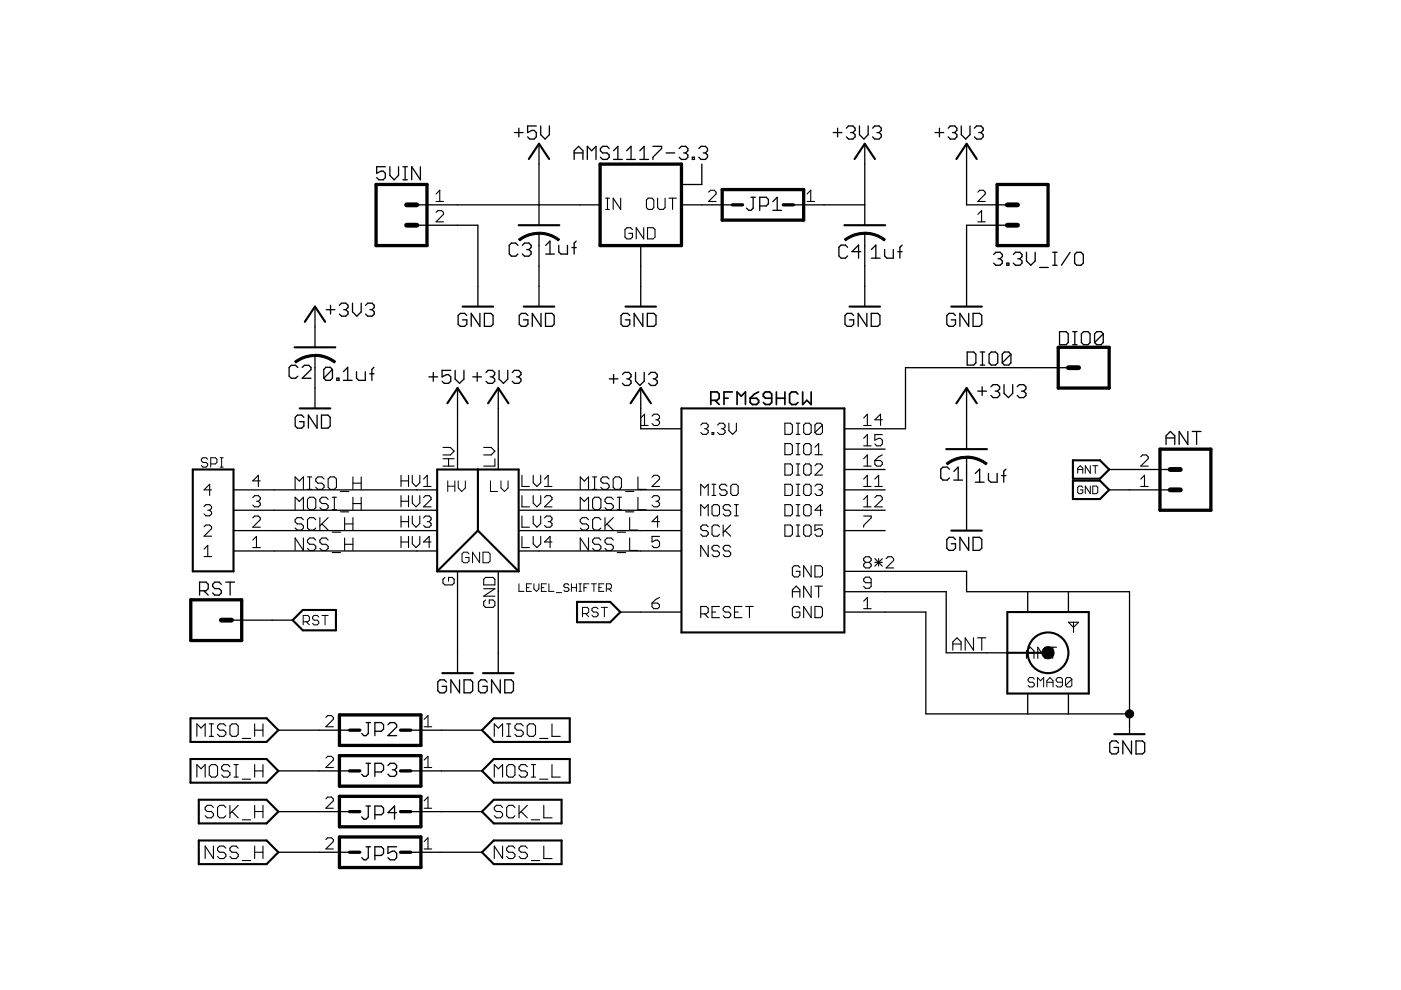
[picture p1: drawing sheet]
<svg xmlns="http://www.w3.org/2000/svg" width="297mm" height="210mm" viewBox="0 0 297 210" stroke-linecap="round" stroke-linejoin="round" font-family="sans-serif">
<g fill="none" stroke="#000" stroke-width=".36">
<path d="M150.7 84.9h1.3l.5-.5v-.9l-.5-.4h-1.3v2.7M151.6 84.9l.9 .9M153.5 84.4h.9M155.3 83.1h-1.8v2.7M156.3 85.8v-2.7l.9 .9 .9-.9v2.7M159 84.4h1.4l.4 .5v.4l-.4 .5h-.9l-.5-.5zM160.8 83.1l-.8 .4-1 .9M163.6 84.4h-1.3l-.5-.4v-.5l.5-.4h.9l.4 .4v1.8l-.4 .5h-.9l-.5-.5M164.6 84.4h1.8M164.6 83.1v2.7M166.4 83.1v2.7M169.2 83.5l-.5-.4h-.8l-.5 .4v1.8l.5 .5h.8l.5-.5"/>
<path d="M170.2 83.1v2.7l.9-.9 .9 .9v-2.7"/>
</g>
<g fill="none" stroke="#000" stroke-width=".28">
<path d="M81.7 35.3h-1.8v1.4l.9-.4h.4l.5 .4v1l-.5 .4h-.9l-.4-.4M82.7 35.3v1.9l.9 .9 .9-.9v-1.9M85.4 35.3h1M85.4 38.1h1M85.9 35.3v2.8M89.1 35.3v2.8l-1.8-2.8v2.8M109.1 28.1h1.8M110 27.2v1.8M113.7 26.7h-1.8v1.4l.9-.5h.4l.5 .5v.9l-.5 .5h-.9l-.4-.5M114.3 30.5v17.3M114.6 26.7v1.9l1 .9 .9-.9v-1.9M121.7 33.8v-1.8l1-1 .9 1v1.8"/>
<path d="M121.7 32.4h1.9M124.5 33.8v-2.8l.9 1 1-1v2.8M129.2 31.5l-.5-.5h-.9l-.5 .5v.5l.5 .4h.9l.5 .5v.4l-.5 .5h-.9l-.5-.5M130.1 33.8h1.8M130.1 32l.9-1v2.8M132.9 32l.9-1v2.8M132.9 33.8h1.8M135.7 32l.9-1v2.8M135.7 33.8h1.8M138.4 31h1.9v.5l-1.9 1.8v.5M141.2 32.4h1.9M144 31.5l.5-.5h.9l.4 .5v.5l-.4 .4"/>
<path d="M144.9 32.4h.5M145.4 32.4l.4 .5v.4l-.4 .5h-.9l-.5-.5M146.8 33.3h.4v.5h-.4zM148.2 31.5l.4-.5h1l.4 .5v.5l-.4 .4M148.8 34.8v4.3h-4.3M149.1 32.4h.5M149.6 32.4l.4 .5v.4l-.4 .5h-1l-.4-.5M176.7 28.1h1.8M177.6 27.2v1.8M179.5 27.2l.4-.5h.9l.5 .5v.4l-.5 .5M180.4 28.1h.4M180.8 28.1l.5 .5v.4l-.5 .5h-.9l-.4-.5"/>
<path d="M182.2 26.7v1.9l1 .9 .9-.9v-1.9M183.3 30.5v17.3M185 27.2l.5-.5h.9l.5 .5v.4l-.5 .5M185.9 28.1h.5M186.4 28.1l.5 .5v.4l-.5 .5h-.9l-.5-.5M198.2 28.1h1.9M199.2 27.2v1.8M201 27.2l.5-.5h.9l.5 .5v.4l-.5 .5M202 28.1h.4M202.4 28.1l.5 .5v.4l-.5 .5h-.9l-.5-.5M203.8 26.7v1.9l.9 .9 1-.9v-1.9M204.9 30.5v12.9h8.7"/>
<path d="M206.6 27.2l.5-.5h.9l.4 .5v.4l-.4 .5M207.5 28.1h.5M208 28.1l.4 .5v.4l-.4 .5h-.9l-.5-.5M88.4 43.4h38.8M88.4 47.8h12.9v17.2M109.8 52l-.5-.5h-.9l-.4 .5v1.8l.4 .5h.9l.5-.5M110.7 52l.5-.5h.9l.5 .5v.5l-.5 .4M111.7 52.9h.4M112.1 52.9l.5 .5v.4l-.5 .5h-.9l-.5-.5M114.3 49.5v15.5M115.7 52l.9-.9v2.8M115.7 53.9h1.8"/>
<path d="M118.5 52v1.4l.4 .5h1.4v-1.9M121.3 52.5h.9M122.2 51.1l-.5 .5v2.3M135.8 52.1v12.9M144.5 43.4h10.8M159.2 41.8h.9M159.7 41.8v2.3l-.5 .5h-.5l-.4-.5M161.1 43.7h1.4l.4-.5v-.9l-.4-.5h-1.4v2.8M163.9 44.6h1.8M163.9 42.8l.9-1v2.8M168.2 43.4h15.1M179.7 52.4l-.5-.4h-.9l-.4 .4v1.9l.4 .4h.9l.5-.4"/>
<path d="M182.5 53.4h-1.9l1.4-1.4v2.7M183.3 49.5v15.5M184.8 52.9l.9-.9v2.7M184.8 54.7h1.8M187.6 52.9v1.4l.4 .4h1.4v-1.8M190.3 53.4h1M191.3 52l-.5 .4v2.3M210.7 54l.4-.5h.9l.5 .5v.4l-.5 .5M211.6 54.9h.4M212 54.9l.5 .4v.5l-.5 .4h-.9l-.4-.4M213.5 55.8h.4v.4h-.4zM213.6 47.8h-8.7v17.2"/>
<path d="M214.8 54l.5-.5h.9l.5 .5v.4l-.5 .5M215.8 54.9h.4M216.2 54.9l.5 .4v.5l-.5 .4h-.9l-.5-.4M217.6 53.5v1.8l.9 .9 1-.9v-1.8M220.4 56.7h1.8M223.2 53.5h.9M223.2 56.2h.9M223.6 53.5v2.7M226.9 53.5l-1.9 2.7M228.3 53.5h.9l.5 .5v1.8l-.5 .4h-.9l-.5-.4v-1.8zM63.1 77.9l-.4-.5h-.9l-.5 .5v1.9l.5 .4h.9l.4-.4M64.1 77.9l.4-.5h1l.4 .5v.5l-1.8 1.8h1.8"/>
<path d="M66.8 65v8.6M66.8 75.4v11.2M69.2 65.7h1.8M70.1 64.7v1.9M70.5 78.3l-.5-.4h-.9l-.5 .4v1.9M70.5 78.3v1.9l-.5 .4h-.9l-.5-.4M70.5 78.3l-1.9 1.9M71.9 64.7l.5-.4h.9l.5 .4v.5l-.5 .5M72.8 78.8l.9-.9v2.7M72.9 65.7h.4M73.3 65.7l.5 .4v.5l-.5 .4h-.9l-.5-.4M74.7 64.3v1.8l.9 .9 1-.9v-1.8"/>
<path d="M75.6 78.8v1.4l.5 .4h1.3v-1.8M77.5 64.7l.5-.4h.9l.5 .4v.5l-.5 .5M78.4 79.2h.9M78.4 65.7h.5M78.9 65.7l.5 .4v.5l-.5 .4h-.9l-.5-.4M79.3 77.9l-.5 .4v2.3M90.9 79.9h1.9M91.9 79v1.8M95.6 78.5h-1.9v1.4l.9-.5h.5l.5 .5v.9l-.5 .5h-.9l-.5-.5M96.5 78.5v1.9l.9 .9 1-.9v-1.9M99 66.9l-.5-.5h-.9l-.5 .5v1.8l.5 .5h.9l.5-.5v-.9h-1M100.2 79.9h1.9"/>
<path d="M101.2 79v1.8M101.7 66.4v2.8l-1.8-2.8v2.8M102.7 66.4h1.4l.4 .5v1.8l-.4 .5h-1.4zM103 79l.5-.5h.9l.5 .5v.4l-.5 .5M103.9 79.9h.5M104.4 79.9l.5 .5v.4l-.5 .5h-.9l-.5-.5M105.8 78.5v1.9l.9 .9 1-.9v-1.9M108.6 79l.5-.5h.9l.4 .5v.4l-.4 .5M109.5 79.9h.5M110 79.9l.4 .5v.4l-.4 .5h-.9l-.5-.5M111.9 66.9l-.4-.5h-.9l-.5 .5v1.8l.5 .5h.9l.4-.5v-.9h-.9M114.7 66.4v2.8l-1.8-2.8v2.8"/>
<path d="M115.7 66.4h1.3l.5 .5v1.8l-.5 .5h-1.3zM130.1 79.4v1.9M132 79.4l.4-.4h.9l.5 .4v.5l-.5 .4M133.5 66.9l-.4-.5h-1l-.4 .5v1.8l.4 .5h1l.4-.5v-.9h-.9M134.7 79v1.8l1 .9 .9-.9v-1.8M136.3 66.4v2.8l-1.8-2.8v2.8M137.2 66.4h1.4l.5 .5v1.8l-.5 .5h-1.4zM137.5 79.4l.5-.4h.9l.5 .4v.5l-.5 .4M181 66.9l-.5-.5h-.9l-.4 .5v1.8l.4 .5h.9l.5-.5v-.9h-.9M183.8 66.4v2.8l-1.9-2.8v2.8M184.7 66.4h1.4l.5 .5v1.8l-.5 .5h-1.4zM202.6 66.9l-.5-.5h-.9l-.5 .5v1.8l.5 .5h.9l.5-.5v-.9h-.9"/>
<path d="M205.1 74.6h1.3l.5 .5v1.8l-.5 .5h-1.3zM205.4 66.4v2.8l-1.9-2.8v2.8M206.3 66.4h1.4l.5 .5v1.8l-.5 .5h-1.4zM207.8 77.4h1M207.8 74.6h1M208.3 74.6v2.8M209.7 75.1l.5-.5h.9l.4 .5v1.8l-.4 .5h-.9l-.5-.5zM214.3 75.1l-.4-.5h-1l-.4 .5v1.8M214.3 75.1v1.8l-.4 .5h-1l-.4-.5M214.3 75.1l-1.8 1.8M224.6 70.3h1.4l.5 .5v1.8l-.5 .5h-1.4zM226.5 78h-34.5v12.9h-13"/>
<path d="M227.4 73.1h.9M227.4 70.3h.9M227.9 70.3v2.8M229.3 70.8l.4-.5h1l.4 .5v1.8l-.4 .5h-1l-.4-.5zM233.9 70.8v1.8l-.5 .5h-.9l-.4-.5M233.9 70.8l-.5-.5h-.9l-.4 .5v1.8M233.9 70.8l-1.8 1.8M64.4 88.5l-.4-.5h-.9l-.5 .5v1.8l.5 .5h.9l.4-.5v-.9h-.9M67.2 88v2.8l-1.8-2.8v2.8M68.2 88h1.3l.5 .5v1.8l-.5 .5h-1.3zM71.4 80.2h.5v.4h-.5zM72.8 80.6h1.9"/>
<path d="M97 82.3v17.2M105.6 82.3v17.2M129.2 80.3h1.8M132.9 80.3h.4M133.3 80.3l.5 .5v.5l-.5 .4h-.9l-.4-.4M135.8 82.3v8.6h8.7M138.5 80.3h.4M138.9 80.3l.5 .5v.5l-.5 .4h-.9l-.5-.4M179 95.2h8.7M179 99.5h8.7M201.3 99.5l-.5-.5h-.9l-.4 .5v1.8l.4 .5h.9l.5-.5M202.2 99.9l1-.9v2.8"/>
<path d="M204.9 82.3v12.9M204.9 97v15.5M207.3 82.9h1.8M208.2 82v1.8M210.1 82l.5-.4h.9l.4 .4v.5l-.4 .4M211 82.9h.5M211.5 82.9l.4 .5v.4l-.4 .5h-.9l-.5-.5M212.9 81.6v1.8l.9 .9 .9-.9v-1.8M213.3 99.5l-.5 .4v2.3M215.7 82l.4-.4h.9l.5 .4v.5l-.5 .4M216.6 82.9h.4M217 82.9l.5 .5v.4l-.5 .5h-.9l-.4-.5"/>
<path d="M235.2 99.5h12.9M247.2 94.2v-1.8l.9-.9 1 .9v1.8M247.2 92.9h1.9M251.8 91.5v2.7l-1.8-2.7v2.7M252.8 91.5h1.8M253.7 91.5v2.7M49.5 103.9h43.2M49.5 108.2h43.2M49.5 112.5h43.2M49.5 116.8h43.2M110 103.9h34.5M110 108.2h34.5"/>
<path d="M110 112.5h34.5M110 116.8h34.5M179 103.9h8.7M179 108.2h8.7M179 112.5h8.7M202.2 101.8h1.9M202.6 114.4l-.5-.5h-.9l-.5 .5v1.8l.5 .5h.9l.5-.5v-.9h-.9M205.4 113.9v2.8l-1.9-2.8v2.8M206.3 113.9h1.4l.5 .5v1.8l-.5 .5h-1.4zM206.8 100.4l.9-.9v2.7M206.8 102.2h1.8M209.6 100.4v1.4l.4 .4h1.4v-1.8"/>
<path d="M212.3 100.8h1M235.2 103.9h12.9M42.3 125.3h1.4l.5-.5v-.9l-.5-.5h-1.4v2.8M43.2 125.3l1 .9M46.9 123.9l-.4-.5h-.9l-.5 .5v.4l.5 .5h.9l.4 .5v.4l-.4 .5h-.9l-.5-.5M47.9 123.4h1.8M48.8 123.4v2.8M49.1 131.5h12.9M97 121.1v21.6M105.6 121.1v21.6M131.5 129.8h13M179 129.8h17.3v21.6h43.2"/>
<path d="M179 125.5h21.6v12.9h13M179 121.1h25.9v4.4h34.6v30.2M217.9 125.5v4.3M226.5 125.5v4.3M59 154.8h15.1M77.6 153.2h.9M78.1 153.2v2.3l-.5 .5h-.4l-.5-.5M79.5 155h1.4l.4-.4v-.9l-.4-.5h-1.4v2.8M82.3 153.7l.4-.5h1l.4 .5v.4l-1.8 1.9h1.8M87.1 154.8h15.1M94.7 144.6l-.5-.5h-.9l-.5 .5v1.9l.5 .4h.9l.5-.4v-1h-1M97.4 144.1v2.8l-1.8-2.8v2.8"/>
<path d="M98.4 144.1h1.4l.4 .5v1.9l-.4 .4h-1.4zM103.3 144.6l-.5-.5h-.9l-.4 .5v1.9l.4 .4h.9l.5-.4v-1h-.9M106.1 144.1v2.8l-1.9-2.8v2.8M107 144.1h1.4l.5 .5v1.9l-.5 .4h-1.4zM217.9 147v4.4M226.5 147v4.4M237.1 157.5l-.4-.4h-1l-.4 .4v1.9l.4 .5h1l.4-.5v-.9h-.9M239.9 157.1v2.8l-1.8-2.8v2.8M240.9 157.1h1.3l.5 .4v1.9l-.5 .5h-1.3zM59 163.4h15.1M59 172.1h15.1M77.6 161.8h.9"/>
<path d="M77.6 170.9h.9M77.6 179.5h.9M78.1 161.8v2.3l-.5 .5h-.4l-.5-.5M78.1 170.9v2.3l-.5 .5h-.4l-.5-.5M78.1 179.5v2.3l-.5 .5h-.4l-.5-.5M79.5 163.7h1.4l.4-.5v-.9l-.4-.5h-1.4v2.8M79.5 172.7h1.4l.4-.4v-.9l-.4-.5h-1.4v2.8M82.3 162.3l.4-.5h1l.4 .5v.5l-.4 .4M83.2 163.2h.5M83.7 163.2l.4 .5v.4l-.4 .5h-1l-.4-.5M84.1 179.5h-1.8v1.4l.9-.4h.5l.4 .4v.9l-.4 .5h-1l-.4-.5M84.1 172.3h-1.8l1.4-1.4v2.8"/>
<path d="M87.1 163.4h15.1M87.1 172.1h15.1M59 180.7h15.1M79.5 181.4h1.4l.4-.5v-.9l-.4-.5h-1.4v2.8M87.1 180.7h15.1"/>
</g>
<g fill="none" stroke="#000" stroke-width=".23">
<path d="M92.5 41.1l.7-.8v2.4M92.5 42.7h1.5M92.5 45l.3-.3h.8l.4 .3v.4l-1.5 1.6h1.5M128.4 44.4h.8M128.4 42h.8M128.8 42v2.4M131.6 42v2.4l-1.6-2.4v2.4M134.1 48.7l-.4-.4h-.8l-.4 .4v1.6l.4 .4h.8l.4-.4v-.8h-.8M136.5 48.3v2.4l-1.6-2.4v2.4M137.3 48.3h1.2l.4 .4v1.6l-.4 .4h-1.2zM137.4 42h.8l.4 .4v1.6l-.4 .4h-.8l-.3-.4v-1.6zM139.4 42v2l.4 .4h.8l.4-.4v-2"/>
<path d="M141.8 42h1.6M142.6 42v2.4M150.2 40.7l.4-.4h.8l.4 .4v.4l-1.6 1.6h1.6M171.1 42.7h1.6M171.1 41.1l.8-.8v2.4M207.3 45.4l.8-.7v2.3M207.3 40.7l.4-.4h.8l.4 .4v.4l-1.6 1.6h1.6M207.3 47h1.6M93.9 98.8h2.4M93.9 94.9h1.6l.8 .8-.8 .8h-1.6M93.9 97.3h2.4M95.1 97.3v1.5"/>
<path d="M102.6 94.9h1.5l.8 .8-.8 .8h-1.5M104.9 97.3v1.5h-2.3M135.8 90.2h1.6M135.8 88.6l.9-.8v2.4M138.2 88.2l.4-.4h.8l.4 .4v.4l-.4 .4M139 89h.4M139.4 89l.4 .4v.4l-.4 .4h-.8l-.4-.4M148.6 90.1l.4-.4h.8l.4 .4v.4l-.4 .4M149.4 90.9h.4M149.8 90.9l.4 .4v.4l-.4 .4h-.8l-.4-.4M151 91.7h.3v.4h-.3zM152.1 90.1l.4-.4h.8l.4 .4v.4l-.4 .4"/>
<path d="M153 90.9h.3M153.3 90.9l.4 .4v.4l-.4 .4h-.8l-.4-.4M154.5 89.7v1.6l.8 .8 .8-.8v-1.6M166.4 89.7h1.2l.4 .4v1.6l-.4 .4h-1.2zM166.4 94h1.2l.4 .4v1.6l-.4 .4h-1.2zM166.4 98.4h1.2l.4 .4v1.5l-.4 .4h-1.2zM168.8 92.1h.8M168.8 89.7h.8M168.8 96.4h.8M168.8 94h.8M168.8 98.4h.8M169.2 89.7v2.4"/>
<path d="M169.2 94v2.4M169.2 98.4v2.3M170.4 90.1l.4-.4h.8l.4 .4v1.6l-.4 .4h-.8l-.4-.4zM170.8 94h.8l.4 .4v1.6l-.4 .4h-.8l-.4-.4v-1.6zM170.8 98.4h.8l.4 .4v1.5l-.4 .4h-.8l-.4-.4v-1.5zM172.8 98.8l.4-.4h.8l.4 .4v.3l-1.6 1.6h1.6M172.8 96.4h1.6M172.8 94.8l.8-.8v2.4M174.4 90.1v1.6l-.4 .4h-.8l-.4-.4M174.4 90.1l-.4-.4h-.8l-.4 .4v1.6M174.4 90.1l-1.6 1.6M183.1 88.6l.8-.8v2.4"/>
<path d="M183.1 92.9l.8-.8v2.4M183.1 97.3l.8-.8v2.3M183.1 90.2h1.6M183.1 94.5h1.6M183.1 98.8h1.6M185.5 97.6h1.2l.4 .4v.4l-.4 .4h-.8l-.4-.4zM187.1 92.1h-1.6v1.2l.8-.4h.4l.4 .4v.8l-.4 .4h-.8l-.4-.4M187.1 89h-1.6l1.2-1.2v2.4M187.1 96.5l-.8 .4-.8 .7M241.9 96.9l.4-.4h.7l.4 .4v.4l-1.5 1.5h1.5M43.3 107.4l.4-.4h.7l.5 .4v.4l-.5 .4M43.3 111.7l.4-.4h.7l.5 .4v.4l-1.6 1.6h1.6"/>
<path d="M43.3 118h1.6M43.3 116.4l.7-.8v2.4M44 108.2h.4M44.4 108.2l.5 .4v.4l-.5 .4h-.7l-.4-.4M44.9 103.9h-1.6l1.1-1.2v2.4M53.6 105.5l.4-.4h.8l.4 .4v.4l-.4 .4M53.6 109.8l.4-.4h.8l.4 .4v.4l-1.6 1.6h1.6M53.6 116.1h1.6M53.6 114.5l.8-.8v2.4M54.4 106.3h.4M54.8 106.3l.4 .4v.4l-.4 .4h-.8l-.4-.4M55.2 102h-1.6l1.2-1.2v2.3"/>
<path d="M62.6 103.8v-2.7l.9 .9 .8-.9v2.7M62.6 108.1v-2.7l.9 .9 .8-.9v2.7M64.3 110.2l-.4-.5h-.9l-.4 .5v.4l.4 .5h.9l.4 .4v.5l-.4 .4h-.9l-.4-.4M64.3 114.1v2.6l-1.7-2.6v2.6M65.2 103.8h.9M65.2 101.1h.9M65.6 105.4h.9l.5 .5v1.7l-.5 .5h-.9l-.4-.5v-1.7zM65.6 101.1v2.7M67 110.2l-.5-.5h-.9l-.4 .5v1.8l.4 .4h.9l.5-.4M67 114.5l-.5-.4h-.9l-.4 .4v.5l.4 .4h.9l.5 .4v.5l-.5 .4h-.9l-.4-.4M67.8 109.7v2.7M68.3 111.1l1.3 1.3"/>
<path d="M68.7 101.6l-.4-.5h-.9l-.4 .5v.4l.4 .4h.9l.4 .5v.4l-.4 .5h-.9l-.4-.5M69.6 105.9l-.5-.5h-.8l-.5 .5v.4l.5 .5h.8l.5 .4v.4l-.5 .5h-.8l-.5-.5M69.6 114.5l-.5-.4h-.8l-.5 .4v.5l.5 .4h.8l.5 .4v.5l-.5 .4h-.8l-.5-.4M69.6 109.7l-1.8 1.8M70 101.1h.9l.4 .5v1.7l-.4 .5h-.9l-.4-.5v-1.7zM70.4 105.4h.9M70.4 108.1h.9M70.4 112.8h1.8M70.4 117.2h1.8M70.9 105.4v2.7M72.2 104.2h1.8M72.2 108.5h1.8"/>
<path d="M73.1 111.1h1.7M73.1 115.4h1.7M73.1 109.7v2.7M73.1 114.1v2.6M74.8 102.4h1.8M74.8 106.8h1.8M74.8 101.1v2.7M74.8 105.4v2.7M74.8 109.7v2.7M74.8 114.1v2.6M76.6 101.1v2.7M76.6 105.4v2.7"/>
<path d="M85 110.6h1.6M85 106.3h1.6M85 102h1.6M85 100.8v2.3M85 105.1v2.4M85 109.4v2.4M85 113.7v2.4M85 114.9h1.6M86.6 100.8v2.3M86.6 105.1v2.4M86.6 109.4v2.4M86.6 113.7v2.4"/>
<path d="M87.4 100.8v1.6l.8 .7 .8-.7v-1.6M87.4 105.1v1.6l.8 .8 .8-.8v-1.6M87.4 109.4v1.6l.8 .8 .8-.8v-1.6M87.4 113.7v1.6l.8 .8 .8-.8v-1.6M89.8 103.1h1.6M89.8 105.5l.4-.4h.8l.4 .4v.4l-1.6 1.6h1.6M89.8 109.8l.4-.4h.8l.4 .4v.4l-.4 .4M89.8 101.6l.8-.8v2.3M90.6 110.6h.4M91 110.6l.4 .4v.4l-.4 .4h-.8l-.4-.4M91.4 114.9h-1.6l1.2-1.2v2.4M110.7 100.8v2.3h1.5"/>
<path d="M110.7 105.1v2.4h1.5M110.7 113.7v2.4h1.5M110.7 109.4v2.4h1.5M113.1 100.8v1.6l.7 .7 .8-.7v-1.6M113.1 105.1v1.6l.7 .8 .8-.8v-1.6M113.1 109.4v1.6l.7 .8 .8-.8v-1.6M113.1 113.7v1.6l.7 .8 .8-.8v-1.6M115.4 103.1h1.6M115.4 105.5l.4-.4h.8l.4 .4v.4l-1.6 1.6h1.6M115.4 109.8l.4-.4h.8l.4 .4v.4l-.4 .4M115.4 101.6l.8-.8v2.3M116.2 110.6h.4"/>
<path d="M116.6 110.6l.4 .4v.4l-.4 .4h-.8l-.4-.4M117 114.9h-1.6l1.2-1.2v2.4M123 103.8v-2.7l.9 .9 .9-.9v2.7M123 108.1v-2.7l.9 .9 .9-.9v2.7M124.8 110.2l-.5-.5h-.9l-.4 .5v.4l.4 .5h.9l.5 .4v.5l-.5 .4h-.9l-.4-.4M124.8 114.1v2.6l-1.8-2.6v2.6M125.6 103.8h.9M125.6 101.1h.9M126.1 101.1v2.7M126.1 105.4h.9l.4 .5v1.7l-.4 .5h-.9l-.5-.5v-1.7zM127.4 110.2l-.4-.5h-.9l-.5 .5v1.8l.5 .4h.9l.4-.4M127.4 114.5l-.4-.4h-.9l-.5 .4v.5l.5 .4h.9l.4 .4v.5l-.4 .4h-.9l-.5-.4"/>
<path d="M128.3 109.7v2.7M128.7 111.1l1.3 1.3M129.1 101.6l-.4-.5h-.9l-.4 .5v.4l.4 .4h.9l.4 .5v.4l-.4 .5h-.9l-.4-.5M130 101.6l.5-.5h.8l.5 .5v1.7l-.5 .5h-.8l-.5-.5zM130 105.9l-.4-.5h-.9l-.4 .5v.4l.4 .5h.9l.4 .4v.4l-.4 .5h-.9l-.4-.5M130 114.5l-.4-.4h-.9l-.4 .4v.5l.4 .4h.9l.4 .4v.5l-.4 .4h-.9l-.4-.4M130 109.7l-1.7 1.8M130.9 105.4h.9M130.9 108.1h.9M130.9 112.8h1.8M130.9 117.2h1.8M131.3 105.4v2.7"/>
<path d="M132.6 104.2h1.8M132.6 108.5h1.8M133.5 109.7v2.7h1.8M133.5 114.1v2.6h1.8M135.3 101.1v2.7h1.7M135.3 105.4v2.7h1.7M138.2 101.2l.4-.4h.8l.4 .4v.4l-1.6 1.5h1.6M138.2 105.5l.4-.4h.8l.4 .4v.4l-.4 .4M139 106.3h.4M139.4 106.3l.4 .4v.4l-.4 .4h-.8l-.4-.4M139.8 113.7h-1.6v1.2l.8-.4h.4l.4 .4v.8l-.4 .4h-.8l-.4-.4M139.8 110.6h-1.6l1.2-1.2v2.4"/>
<path d="M148.6 105.1v-2.4l.8 .8 .8-.8v2.4M148.6 109.4v-2.4l.8 .8 .8-.8v2.4M150.2 111.7l-.4-.4h-.8l-.4 .4v.4l.4 .4h.8l.4 .4v.4l-.4 .4h-.8l-.4-.4M150.2 115.6v2.4l-1.6-2.4v2.4M151 105.1h.7M151 102.7h.7M151.3 107h.8l.4 .4v1.6l-.4 .4h-.8l-.3-.4v-1.6zM151.3 102.7v2.4M152.5 111.7l-.4-.4h-.8l-.3 .4v1.6l.3 .4h.8l.4-.4M152.5 116l-.4-.4h-.8l-.3 .4v.4l.3 .4h.8l.4 .4v.4l-.4 .4h-.8l-.3-.4M153.3 111.3v2.4M153.7 112.5l1.2 1.2"/>
<path d="M154.1 103.1l-.4-.4h-.7l-.5 .4v.4l.5 .4h.7l.4 .4v.3l-.4 .5h-.7l-.5-.5M154.9 107.4l-.4-.4h-.8l-.4 .4v.4l.4 .4h.8l.4 .4v.4l-.4 .4h-.8l-.4-.4M154.9 116l-.4-.4h-.8l-.4 .4v.4l.4 .4h.8l.4 .4v.4l-.4 .4h-.8l-.4-.4M154.9 111.3l-1.6 1.6M155.3 102.7h.8l.4 .4v1.5l-.4 .5h-.8l-.4-.5v-1.5zM155.7 109.4h.8M155.7 107h.8M156.1 107v2.4M166.4 102.7h1.2l.4 .4v1.5l-.4 .5h-1.2zM166.4 107h1.2l.4 .4v1.6l-.4 .4h-1.2zM166.4 111.3h1.2l.4 .4v1.6l-.4 .4h-1.2zM168.8 100.7h.8"/>
<path d="M168.8 105.1h.8M168.8 102.7h.8M168.8 109.4h.8M168.8 107h.8M168.8 113.7h.8M168.8 111.3h.8M169.2 102.7v2.4M169.2 107v2.4M169.2 111.3v2.4M170.4 111.7l.4-.4h.8l.4 .4v1.6l-.4 .4h-.8l-.4-.4zM170.8 102.7h.8l.4 .4v1.5l-.4 .5h-.8l-.4-.5v-1.5zM170.8 107h.8l.4 .4v1.6l-.4 .4h-.8l-.4-.4v-1.6z"/>
<path d="M172 120v2.3l-1.6-2.3v2.3M172.8 120h1.2l.4 .3v1.6l-.4 .4h-1.2zM172.8 103.1l.4-.4h.8l.4 .4v.4l-.4 .4M173.6 103.9h.4M174 103.9l.4 .4v.3l-.4 .5h-.8l-.4-.5M174.4 111.3h-1.6v1.2l.8-.4h.4l.4 .4v.8l-.4 .4h-.8l-.4-.4M174.4 108.2h-1.6l1.2-1.2v2.4M183.1 101.6l.8-.8v2.3M183.1 105.9l.8-.8v2.4M183.1 103.1h1.6M183.1 107.5h1.6M183.1 109.4h1.6v.4l-1.6 1.6v.4"/>
<path d="M183.5 119.2l-.4-.4v-.4l.4-.4h.8l.4 .4v.4l-.4 .4M183.5 119.2l-.4 .4v.4l.4 .4h.8l.4-.4v-.4l-.4-.4M183.5 119.2h.8M185.5 105.5l.4-.4h.8l.4 .4v.4l-1.6 1.6h1.6M185.5 103.1h1.6M185.5 101.6l.8-.8v2.3M185.5 119.2h1.6M185.5 118.4l1.6 1.6M186.3 118.4v1.6M187.1 118.4l-1.6 1.6M187.9 118.4l.4-.4h.8l.4 .4v.4l-1.6 1.6h1.6M241.9 103.1h1.5"/>
<path d="M241.9 101.6l.8-.8v2.3M94.3 122.4l-.4 .4v.8l.4 .4h1.6l.4-.4v-.8l-.4-.4h-.8v.8M102.6 124.8h2.3l-2.3 1.6h2.3M102.9 122.4h1.6l.4 .4v1.2h-2.3v-1.2zM102.9 127.2l-.3 .4v.8l.3 .4h1.6l.4-.4v-.8l-.4-.4h-.8v.8M138.2 127.9h1.2l.4 .4v.4l-.4 .4h-.8l-.4-.4zM139.8 126.7l-.8 .4-.8 .8M148.6 130.2h1.2l.4-.4v-.8l-.4-.4h-1.2v2.4M149.4 130.2l.8 .8M151 129.8h.7M152.5 128.6h-1.5v2.4h1.5M154.9 129l-.4-.4h-.8l-.4 .4v.4l.4 .4h.8l.4 .4v.4l-.4 .4h-.8l-.4-.4"/>
<path d="M155.7 129.8h.8M157.3 128.6h-1.6v2.4h1.6M158.1 128.6h1.6M158.9 128.6v2.4M168 126.6v-1.5l.8-.8 .8 .8v1.5M168 125.5h1.6M169.6 129l-.4-.4h-.8l-.4 .4v1.6l.4 .4h.8l.4-.4v-.8h-.8M169.6 120.3l-.4-.3h-.8l-.4 .3v1.6l.4 .4h.8l.4-.4v-.8h-.8M172 124.3v2.3l-1.6-2.3v2.3M172 128.6v2.4l-1.6-2.4v2.4M172.8 128.6h1.2l.4 .4v1.6l-.4 .4h-1.2zM172.8 124.3h1.6"/>
<path d="M173.6 124.3v2.3M183.1 129.1h1.6M183.1 127.5l.8-.8v2.4M184.7 123.5h-1.2l-.4-.4v-.3l.4-.4h.8l.4 .4v1.5l-.4 .4h-.8l-.4-.4M202 137.9v-1.8l.9-.9 .9 .9v1.8M202 136.5h1.8M206.4 135.2v2.7l-1.8-2.7v2.7M207.3 135.2h1.7M208.2 135.2v2.7M217.6 139.6v-1.6l.8-.8 .8 .8v1.6M217.6 138.4h1.6M221.6 137.2v2.4l-1.6-2.4v2.4"/>
<path d="M222.4 137.2h1.6M223.2 137.2v2.4M226.5 131.9h2.2l-1.1 1.1zM227.6 131.9v2.2M41.7 156.1v-2.6l.9 .9 .9-.9v2.6M44.4 156.1h.9M44.4 153.5h.9M44.8 153.5v2.6M47.9 153.9l-.5-.4h-.8l-.5 .4v.5l.5 .4h.8l.5 .4v.5l-.5 .4h-.8l-.5-.4M48.7 153.9l.5-.4h.9l.4 .4v1.8l-.4 .4h-.9l-.5-.4zM51.4 156.6h1.7M54 154.8h1.8"/>
<path d="M54 153.5v2.6M55.8 153.5v2.6M69.1 152.1l.4-.4h.8l.4 .4v.4l-1.6 1.6h1.6M89.9 152.5l.8-.8v2.4M89.9 154.1h1.6M104.8 156.1v-2.6l.9 .9 .9-.9v2.6M107.4 156.1h.9M107.4 153.5h.9M107.9 153.5v2.6M110.9 153.9l-.4-.4h-.9l-.4 .4v.5l.4 .4h.9l.4 .4v.5l-.4 .4h-.9l-.4-.4M111.8 153.9l.4-.4h.9l.4 .4v1.8l-.4 .4h-.9l-.4-.4zM114.4 156.6h1.8"/>
<path d="M117 153.5v2.6h1.8M41.7 164.8v-2.7l.9 .9 .9-.9v2.7M44.8 162.1h.9l.4 .5v1.7l-.4 .5h-.9l-.4-.5v-1.7zM45.3 171.2l-.5-.4h-.9l-.4 .4v.4l.4 .5h.9l.5 .4v.5l-.5 .4h-.9l-.4-.4M45.3 179.4v2.6l-1.8-2.6v2.6M47.9 179.8l-.5-.4h-.8l-.5 .4v.5l.5 .4h.8l.5 .4v.5l-.5 .4h-.8l-.5-.4M47.9 171.2l-.5-.4h-.8l-.5 .4v1.8l.5 .4h.8l.5-.4M48.7 162.6l-.4-.5h-.9l-.4 .5v.4l.4 .4h.9l.4 .5v.4l-.4 .5h-.9l-.4-.5M48.7 170.8v2.6M49.2 172.1l1.3 1.3M49.6 162.1h.9M49.6 164.8h.9"/>
<path d="M50.1 162.1v2.7M50.5 170.8l-1.8 1.7M50.5 179.8l-.4-.4h-.9l-.5 .4v.5l.5 .4h.9l.4 .4v.5l-.4 .4h-.9l-.5-.4M51.4 165.2h1.7M51.4 173.8h1.7M54 163.4h1.8M54 172.1h1.8M54 162.1v2.7M54 170.8v2.6M54 179.4v2.6M55.8 162.1v2.7M55.8 170.8v2.6"/>
<path d="M55.8 179.4v2.6M69.1 160.7l.4-.3h.8l.4 .3v.4l-1.6 1.6h1.6M69.1 169.4l.4-.4h.8l.4 .4v.4l-1.6 1.6h1.6M69.1 178l.4-.4h.8l.4 .4v.4l-1.6 1.6h1.6M89.9 161.1l.8-.7v2.3M89.9 169.8l.8-.8v2.4M89.9 178.4l.8-.8v2.4M89.9 162.7h1.6M89.9 171.4h1.6M104.8 164.8v-2.7l.9 .9 .9-.9v2.7M106.6 171.2l-.5-.4h-.9l-.4 .4v.4l.4 .5h.9l.5 .4v.5l-.5 .4h-.9l-.4-.4M106.6 179.4v2.6l-1.8-2.6v2.6"/>
<path d="M107.4 162.6l.5-.5h.8l.5 .5v1.7l-.5 .5h-.8l-.5-.5zM109.2 171.2l-.5-.4h-.8l-.5 .4v1.8l.5 .4h.8l.5-.4M109.2 179.8l-.5-.4h-.8l-.5 .4v.5l.5 .4h.8l.5 .4v.5l-.5 .4h-.8l-.5-.4M110 170.8v2.6M110.5 172.1l1.3 1.3M111.8 162.6l-.4-.5h-.9l-.5 .5v.4l.5 .4h.9l.4 .5v.4l-.4 .5h-.9l-.5-.5M111.8 179.8l-.4-.4h-.9l-.5 .4v.5l.5 .4h.9l.4 .4v.5l-.4 .4h-.9l-.5-.4M111.8 170.8l-1.8 1.7M112.7 162.1h.8M112.7 164.8h.8M112.7 173.8h1.7M113.1 162.1v2.7"/>
<path d="M114.4 165.2h1.8M115.3 170.8v2.6h1.8M115.3 179.4v2.6h1.8M117 162.1v2.7h1.8M51.4 182.5h1.7M54 180.7h1.8M89.9 180h1.6M112.7 182.5h1.7"/>
</g>
<g fill="none" stroke="#000" stroke-width=".21">
<path d="M44 97.4l-.3-.4h-.7l-.3 .4v.3l.3 .3h.7l.3 .4v.3l-.3 .3h-.7l-.3-.3M44.7 98.4h1l.3-.4v-.6l-.3-.4h-1v2M46.7 97h.6M46.7 99h.6M47 97v2M228.5 99.5h1.1M231.2 98.7v1.7l-1.1-1.7v1.7M231.7 98.7h1M232.2 98.7v1.7M94.9 102v2.2M94.9 103.1h1.5M96.4 102v2.2"/>
<path d="M97.2 102v1.5l.7 .7 .8-.7v-1.5M99.4 117.5l-.3-.4h-.8l-.3 .4v1.5l.3 .3h.8l.3-.3v-.8h-.7M101.7 117.1v2.2l-1.5-2.2v2.2M102.4 117.1h1.1l.4 .4v1.5l-.4 .3h-1.1zM104 102v2.2h1.5M106.2 102v1.5l.8 .7 .7-.7v-1.5M228.5 100.4v-1.1l.5-.6 .6 .6v1.1M229.6 103.3l-.3-.2h-.5l-.3 .2v1.1l.3 .3h.5l.3-.3v-.5h-.6M231.2 103.1v1.6l-1.1-1.6v1.6M231.7 103.1h.8l.2 .2v1.1l-.2 .3h-.8zM64.3 131.8h1l.3-.3v-.7l-.3-.3h-1v2M64.9 131.8l.7 .7"/>
<path d="M67.6 130.8l-.3-.3h-.7l-.3 .3v.4l.3 .3h.7l.3 .3v.4l-.3 .3h-.7l-.3-.3M68.3 130.5h1.3M68.9 130.5v2M110 123.8v1.6h1.1M111.6 124.6h.5M112.7 123.8h-1.1v1.6h1.1M113.2 123.8v1.1l.5 .5 .6-.5v-1.1M114.8 124.6h.5M115.8 123.8h-1v1.6h1M116.4 123.8v1.6h1.1M118 125.6h1M120.6 124.1l-.2-.3h-.6l-.3 .3v.2l.3 .3h.6l.2 .3v.2l-.2 .3h-.6l-.3-.3"/>
<path d="M121.2 124.6h1M121.2 123.8v1.6M122.2 123.8v1.6M122.7 125.4h.6M122.7 123.8h.6M123 123.8v1.6M123.5 130.1h1l.3-.3v-.7l-.3-.3h-1v2M123.8 124.6h.5M124.2 130.1l.6 .7M124.9 123.8h-1.1v1.6M125.4 123.8h1M125.9 123.8v1.6"/>
<path d="M126.8 129.1l-.3-.3h-.7l-.3 .3v.3l.3 .4h.7l.3 .3v.3l-.3 .4h-.7l-.3-.4M127 124.6h.5M127.5 128.8h1.3M128 123.8h-1v1.6h1M128.1 128.8v2M128.6 124.9h.8l.2-.3v-.5l-.2-.3h-.8v1.6M129.1 124.9l.5 .5M219.3 144l-.3-.3h-.7l-.3 .3v.3l.3 .4h.7l.3 .3v.3l-.3 .3h-.7l-.3-.3M220 145.6v-1.9l.6 .6 .7-.6v1.9M222 144.7h1.3M222 145.6v-1.3l.6-.6 .7 .6v1.3M225.3 144.7h-1l-.4-.4v-.3l.4-.3h.6l.4 .3v1.3l-.4 .3h-.6l-.4-.3"/>
<path d="M227.2 144l-.3-.3h-.6l-.4 .3v1.3M227.2 144v1.3l-.3 .3h-.6l-.4-.3M227.2 144l-1.3 1.3"/>
</g>
<g fill="none" stroke="#000" stroke-width=".44">
<path d="M112.1 33.7l2.2-3.2 2.1 3.2M181.2 33.7l2.1-3.2 2.2 3.2M202.8 33.7l2.1-3.2 2.2 3.2M110 47.8h8.6M179 47.8h8.7M62.5 73.6h8.6M64.6 68.2l2.2-3.2 2.1 3.2M98.1 65h6.5M111 65h6.5M132.6 65h6.5M180.1 65h6.5M201.7 65h6.5"/>
<path d="M40.9 99.5h8.6v21.6h-8.6zM63.5 86.6h6.5M94.8 85.5l2.2-3.2 2.2 3.2M101.3 99.5v13M103.5 85.5l2.1-3.2 2.2 3.2M133.7 85.5l2.1-3.2 2.2 3.2M144.5 86.6h34.5v47.5h-34.5zM200.6 95.2h8.7M202.8 85.5l2.1-3.2 2.2 3.2M227.5 97.6h5.7l2 1.9-2 2h-5.7zM101.3 112.5l-8.6 8.6M101.3 112.5l8.7 8.6"/>
<path d="M201.7 112.5h6.5M227.5 101.9h5.7l2 2-2 1.9h-5.7zM64.2 129.3h7v4.3h-7l-2.2-2.1zM92.7 121.1h17.3M92.7 121.1v-21.6h17.3v21.6M122.3 127.6h7.1l2.1 2.2-2.1 2.1h-7.1zM213.6 129.8h17.2v17.2h-17.2zM213.6 138.4h8.6M40.4 152.3h16.1l2.5 2.5-2.5 2.5h-16.1zM93.8 142.7h6.4M102.4 142.7h6.5M104.7 152.3h16.1v5h-16.1l-2.5-2.5z"/>
<path d="M236.2 155.7h6.5M40.4 160.9h16.1l2.5 2.5-2.5 2.5h-16.1zM42.1 169.6h14.4l2.5 2.5-2.5 2.5h-14.4zM42.1 178.2h14.4l2.5 2.5-2.5 2.5h-14.4zM104.7 160.9h16.1v5h-16.1l-2.5-2.5zM104.7 169.6h14.4v5h-14.4l-2.5-2.5zM102.2 180.7l2.5-2.5h14.4v5h-14.4z"/>
<circle cx="222.2" cy="138.4" r="4.3"/>
</g>
<g fill="none" stroke="#000" stroke-width=".7">
<path d="M79.7 39.1h10.8v13h-10.8zM127.2 34.8h17.3v17.3h-17.3zM211.4 39.1h10.8v13h-10.8zM153.1 40.2h17.3v6.5h-17.3zM155.3 43.4h2.1M166.1 43.4h2.1M224.4 73.6h10.8v8.7h-10.8zM245.9 95.2h10.8v13h-10.8zM40.4 127.2h10.8v8.6h-10.8zM72 151.6h17.2v6.5h-17.2zM74.1 154.8h2.2M84.9 154.8h2.2"/>
<path d="M72 160.2h17.2v6.5h-17.2zM72 168.8h17.2v6.5h-17.2zM72 177.5h17.2v6.4h-17.2zM74.1 163.4h2.2M74.1 172.1h2.2M84.9 163.4h2.2M84.9 172.1h2.2M74.1 180.7h2.2M84.9 180.7h2.2"/>
</g>
<path d="M86.2 47.8h2.2M86.2 43.4h2.2M213.6 47.8h2.1M213.6 43.4h2.1M226.5 78h2.2M248.1 99.5h2.2M248.1 103.9h2.2M46.9 131.5h2.2" fill="none" stroke="#000" stroke-width="1"/>
<g fill="#000" stroke="#000" stroke-width=".21">
<path d="M109.9 50.7a6.9 6.9 0 0 1 4.4-1.4v.4l-2.2 .3-1.9 1.1z" fill-rule="evenodd"/>
<path d="M114.3 49.2a7 7 0 0 1 4.3 1.5l-.2 .4a6.5 6.5 0 0 0-4.1-1.4z" fill-rule="evenodd"/>
<path d="M179 50.7a6.8 6.8 0 0 1 4.3-1.4v.4l-2.1 .3-1.9 1.1z" fill-rule="evenodd"/>
<path d="M183.3 49.2a7 7 0 0 1 4.4 1.5l-.2 .4a6.7 6.7 0 0 0-4.2-1.4z" fill-rule="evenodd"/>
<path d="M62.5 76.6a6.8 6.8 0 0 1 4.3-1.4v.4l-2.2 .3-1.9 1.1z" fill-rule="evenodd"/>
<path d="M66.8 75.1a7 7 0 0 1 4.3 1.5l-.2 .4a6.8 6.8 0 0 0-4.1-1.4z" fill-rule="evenodd"/>
<path d="M200.6 98.2a6.8 6.8 0 0 1 4.3-1.4v.4a6.8 6.8 0 0 0-4 1.4z" fill-rule="evenodd"/>
<path d="M204.9 96.7a7 7 0 0 1 4.4 1.5l-.3 .4-1.2-.8a6.1 6.1 0 0 0-2.9-.6z" fill-rule="evenodd"/>
<circle cx="222.2" cy="138.4" r="1.3"/>
<circle cx="239.5" cy="151.4" r=".87"/>
</g>
</svg>
